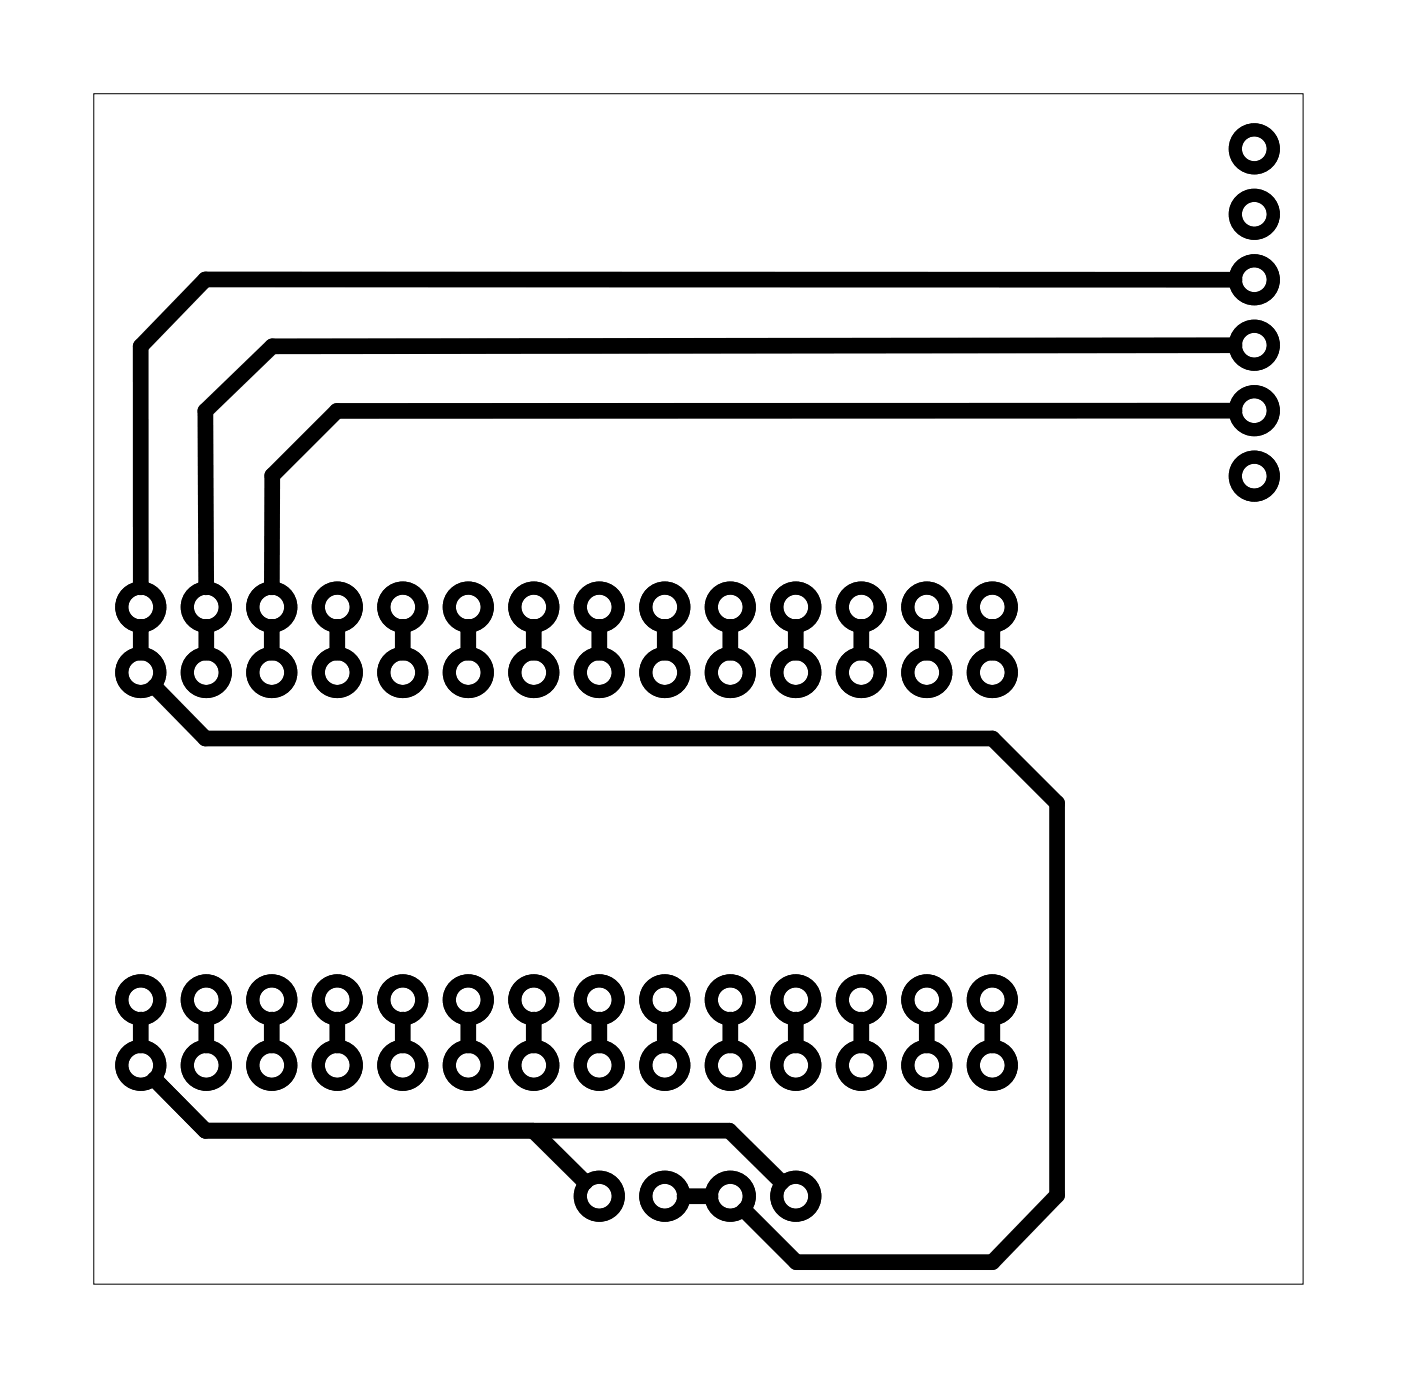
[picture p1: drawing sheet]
<svg xmlns="http://www.w3.org/2000/svg" width="54mm" height="54mm" viewBox="0 0 54 54" stroke-linecap="round" stroke-linejoin="round" font-family="sans-serif">
<path d="M3.6 3.6h46.9v46.2h-46.9z" fill="none" stroke="#000" stroke-width=".04"/>
<g fill="none" stroke="#000" stroke-width=".51">
<circle cx="48.6" cy="8.3" r=".74"/>
<circle cx="48.6" cy="5.8" r=".74"/>
<circle cx="48.6" cy="10.9" r=".74"/>
<circle cx="48.6" cy="13.4" r=".74"/>
<circle cx="48.6" cy="15.9" r=".74"/>
<circle cx="48.6" cy="18.5" r=".74"/>
<circle cx="5.5" cy="38.8" r=".74"/>
<circle cx="5.5" cy="23.6" r=".74"/>
<circle cx="5.5" cy="26.1" r=".74"/>
<circle cx="8" cy="26.1" r=".74"/>
<circle cx="8" cy="38.8" r=".74"/>
<circle cx="8" cy="23.6" r=".74"/>
<circle cx="10.5" cy="23.6" r=".74"/>
<circle cx="10.5" cy="26.1" r=".74"/>
<circle cx="10.5" cy="38.8" r=".74"/>
<circle cx="13.1" cy="23.6" r=".74"/>
<circle cx="13.1" cy="26.1" r=".74"/>
<circle cx="13.1" cy="38.8" r=".74"/>
<circle cx="15.6" cy="23.6" r=".74"/>
<circle cx="15.6" cy="38.8" r=".74"/>
<circle cx="15.6" cy="26.1" r=".74"/>
<circle cx="18.2" cy="38.8" r=".74"/>
<circle cx="18.2" cy="26.1" r=".74"/>
<circle cx="18.2" cy="23.6" r=".74"/>
<circle cx="20.7" cy="23.6" r=".74"/>
<circle cx="20.7" cy="26.1" r=".74"/>
<circle cx="20.7" cy="38.8" r=".74"/>
<circle cx="23.2" cy="26.1" r=".74"/>
<circle cx="23.2" cy="38.8" r=".74"/>
<circle cx="23.2" cy="23.6" r=".74"/>
<circle cx="25.8" cy="38.8" r=".74"/>
<circle cx="25.8" cy="23.6" r=".74"/>
<circle cx="25.8" cy="26.1" r=".74"/>
<circle cx="28.3" cy="26.1" r=".74"/>
<circle cx="28.3" cy="23.6" r=".74"/>
<circle cx="28.3" cy="38.8" r=".74"/>
<circle cx="30.9" cy="38.8" r=".74"/>
<circle cx="30.9" cy="23.6" r=".74"/>
<circle cx="30.9" cy="26.1" r=".74"/>
<circle cx="33.4" cy="23.6" r=".74"/>
<circle cx="33.4" cy="38.8" r=".74"/>
<circle cx="33.4" cy="26.1" r=".74"/>
<circle cx="35.9" cy="23.6" r=".74"/>
<circle cx="35.9" cy="38.8" r=".74"/>
<circle cx="35.9" cy="26.1" r=".74"/>
<circle cx="38.5" cy="26.1" r=".74"/>
<circle cx="38.5" cy="38.8" r=".74"/>
<circle cx="38.5" cy="23.6" r=".74"/>
<circle cx="5.5" cy="41.3" r=".74"/>
<circle cx="8" cy="41.3" r=".74"/>
<circle cx="10.5" cy="41.3" r=".74"/>
<circle cx="13.1" cy="41.3" r=".74"/>
<circle cx="15.6" cy="41.3" r=".74"/>
<circle cx="18.2" cy="41.3" r=".74"/>
<circle cx="20.7" cy="41.3" r=".74"/>
<circle cx="23.2" cy="41.3" r=".74"/>
<circle cx="23.2" cy="46.4" r=".74"/>
<circle cx="25.8" cy="41.3" r=".74"/>
<circle cx="25.8" cy="46.4" r=".74"/>
<circle cx="28.3" cy="41.3" r=".74"/>
<circle cx="28.3" cy="46.4" r=".74"/>
<circle cx="30.9" cy="41.3" r=".74"/>
<circle cx="30.9" cy="46.4" r=".74"/>
<circle cx="33.4" cy="41.3" r=".74"/>
<circle cx="35.9" cy="41.3" r=".74"/>
<circle cx="38.5" cy="41.3" r=".74"/>
</g>
<g fill="none" stroke="#000" stroke-width=".61">
<path d="M47.9 10.9l-39.9-.1-2.5 2.6v9.4M47.9 13.4h-37.3l-2.6 2.5v6.9M47.9 15.9h-34.8l-2.5 2.6-.1 4.3M5.5 24.3v1M5.5 39.6v1M6 26.6l2 2.1h30.5l2.5 2.5v15.2l-2.5 2.6h-7.6l-2-2M8 24.3v1M8 39.6v1M10.5 24.3v1M10.5 39.6v1M13.1 24.3v1M13.1 39.6v1"/>
<path d="M15.6 24.3v1M15.6 39.6v1M18.2 24.3v1M18.2 39.6v1M20.7 24.3v1M20.7 39.6v1M23.2 24.3v1M23.2 39.6v1M25.8 24.3v1M25.8 39.6v1M28.3 24.3v1M28.3 39.6v1"/>
<path d="M30.9 24.3v1M30.9 39.6v1M33.4 24.3v1M33.4 39.6v1M35.9 24.3v1M35.9 39.6v1M38.5 24.3v1M38.5 39.6v1M6 41.9l2 2h20.3l2 2M20.7 43.9l2 2M26.5 46.4h1.1"/>
</g>
</svg>
